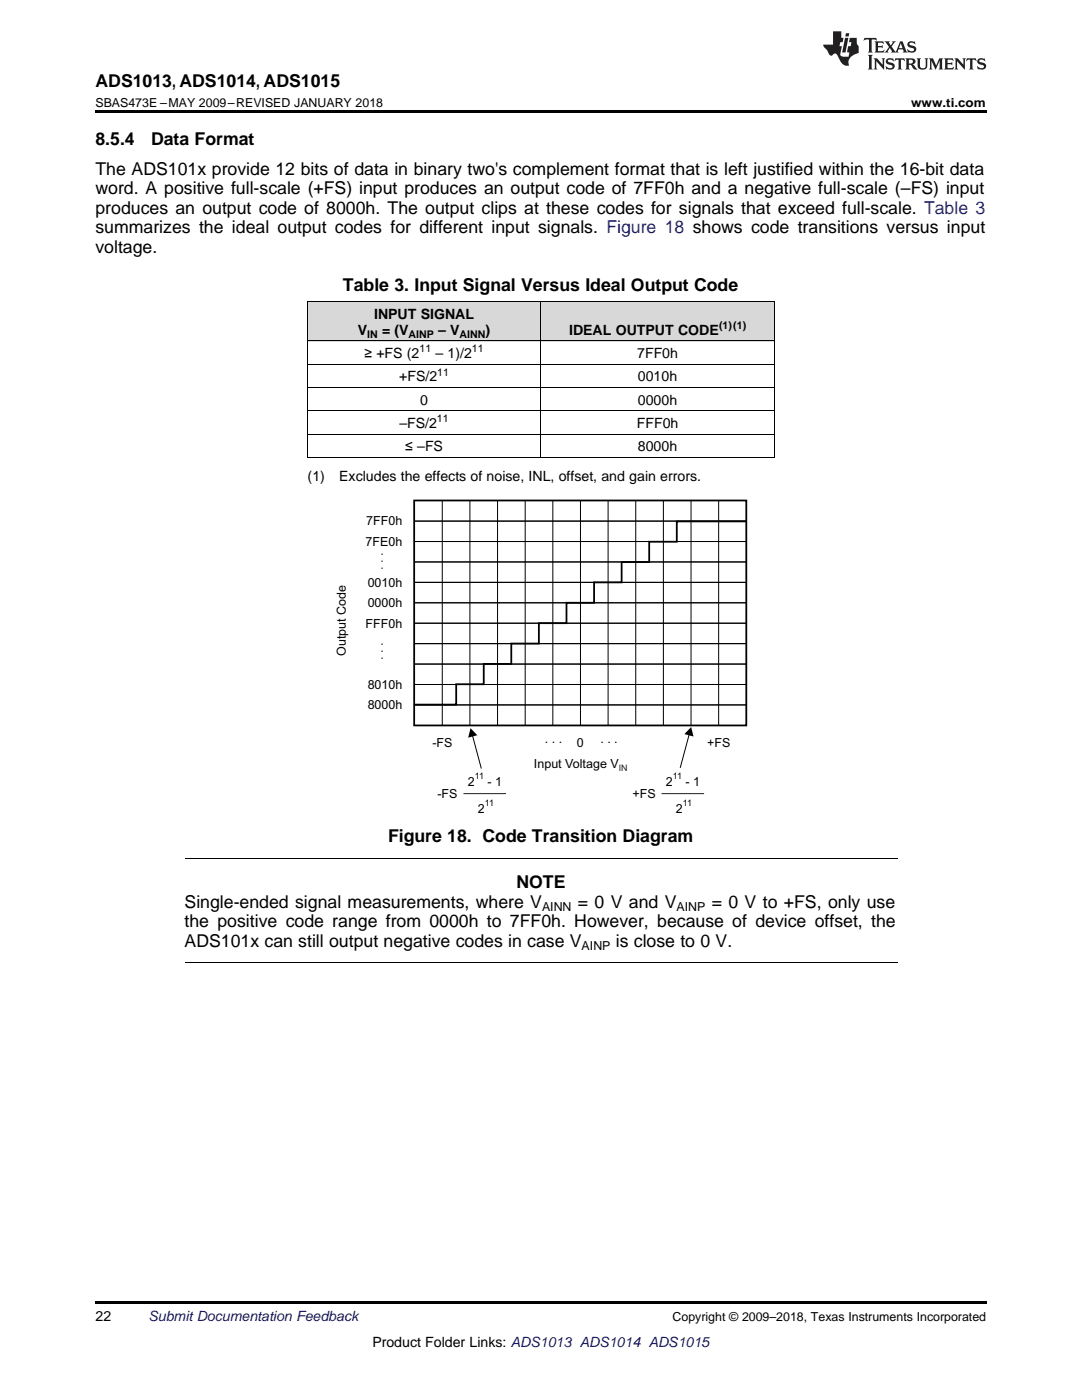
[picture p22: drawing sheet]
<svg xmlns="http://www.w3.org/2000/svg" width="216mm" height="279mm" viewBox="0 0 216 279" stroke-linecap="round" stroke-linejoin="round" font-family="sans-serif">
<defs><g id="words">
<g font-size="3.5">
<text x="19" y="17.3">ADS1013, ADS1014, ADS1015</text>
<text x="19" y="28.9">8.5.4</text>
<text x="30.1" y="28.9">Data Format</text>
<text x="19" y="34.9">The ADS101x provide 12 bits of data in binary two's complement format that is left justified within the 16-bit data</text>
<text x="19" y="38.8">word. A positive full-scale (+FS) input produces an output code of 7FF0h and a negative full-scale (–FS) input</text>
<text x="19" y="42.7">produces an output code of 8000h. The output clips at these codes for signals that exceed full-scale. Table 3</text>
<text x="19" y="46.5">summarizes the ideal output codes for different input signals. Figure 18 shows code transitions versus input</text>
<text x="19" y="50.4">voltage.</text>
<text x="68.4" y="58.1">Table 3. Input Signal Versus Ideal Output Code</text>
<text x="77.4" y="168.1">Figure 18. Code Transition Diagram</text>
<text x="103" y="177.3">NOTE</text>
<text x="36.8" y="181.2">Single-ended signal measurements, where V</text>
<text x="36.8" y="185">the positive code range from 0000h to 7FF0h. However, because of device offset, the</text>
<text x="115.3" y="181.2">= 0 V and V</text>
<text x="142" y="181.2">= 0 V to +FS, only use</text>
<text x="36.8" y="188.9">ADS101x can still output negative codes in case V</text>
<text x="122.9" y="188.9">is close to 0 V.</text>
</g>
<g font-size="2.8">
<text x="74.6" y="63.6">INPUT SIGNAL</text>
<text x="71.4" y="66.8">V</text>
<text x="72.7" y="71.5">≥ +FS (2</text>
<text x="76.2" y="66.8">= (V</text>
<text x="86.9" y="71.5">– 1)/2</text>
<text x="87.4" y="66.8">– V</text>
<text x="96.9" y="66.8">)</text>
<text x="113.6" y="66.8">IDEAL OUTPUT CODE</text>
<text x="127.1" y="71.5">7FF0h</text>
<text x="79.7" y="76.1">+FS/2</text>
<text x="127.3" y="76.1">0010h</text>
<text x="83.9" y="80.8">0</text>
<text x="127.3" y="80.8">0000h</text>
<text x="79.7" y="85.4">–FS/2</text>
<text x="127.1" y="85.4">FFF0h</text>
<text x="61.4" y="96">(1)</text>
<text x="67.7" y="96">Excludes the effects of noise, INL, offset, and gain errors.</text>
<text x="80.9" y="90.1">≤ –FS</text>
<text x="127.3" y="90.1">8000h</text>
<text x="19" y="263.6">22</text>
<text x="74.3" y="268.9">Product Folder Links: ADS1013 ADS1014 ADS1015</text>
</g>
<text font-size="2.8" fill="#0000c8" x="29.6" y="263.6">Submit Documentation Feedback</text>
<g font-size="2.5">
<text x="19" y="21.4">SBAS473E –MAY 2009–REVISED JANUARY 2018</text>
<text x="181.8" y="21.4">www.ti.com</text>
<text x="73.1" y="104.9">7FF0h</text>
<text x="73" y="108.9">7FE0h</text>
<text x="73.4" y="117.1">0010h</text>
<text x="73" y="125.3">FFF0h</text>
<text x="73.4" y="121.2">0000h</text>
<text x="69" y="130.9" transform="rotate(-90 69 130.9)">Output Code</text>
<text x="73.4" y="137.5">8010h</text>
<text x="73.4" y="141.6">8000h</text>
<text x="86.3" y="149.1">-FS</text>
<text x="108.7" y="148.2">. . .</text>
<text x="115.1" y="149.1">0</text>
<text x="119.8" y="148.2">. . .</text>
<text x="141.1" y="149.1">+FS</text>
<text x="106.6" y="153.2">Input Voltage V</text>
<text x="87.3" y="159.3">-FS</text>
<text x="93.3" y="156.9">2</text>
<text x="97.3" y="156.9">- 1</text>
<text x="126.2" y="159.3">+FS</text>
<text x="132.9" y="156.9">2</text>
<text x="136.8" y="156.9">- 1</text>
<text x="95.4" y="162.3">2</text>
<text x="134.9" y="162.3">2</text>
<text x="108.2" y="181.9">AINN</text>
<text x="135" y="181.9">AINP</text>
<text x="116.1" y="189.6">AINP</text>
<text x="134.2" y="263.6">Copyright © 2009–2018, Texas Instruments Incorporated</text>
</g>
<g font-size="2.5" fill="#231f20">
<text x="76.4" y="113.7" transform="rotate(-90 76.4 113.7)">. . .</text>
<text x="76.4" y="131.8" transform="rotate(-90 76.4 131.8)">. . .</text>
</g>
<g font-size="2.1">
<text x="143.5" y="65.7">(1)(1)</text>
<text x="73.3" y="67.4">IN</text>
<text x="81.5" y="67.4">AINP</text>
<text x="83.7" y="70.3">11</text>
<text x="91.7" y="67.4">AINN</text>
<text x="94.2" y="70.3">11</text>
<text x="87.2" y="75">11</text>
<text x="87.2" y="84.3">11</text>
</g>
<g font-size="1.8">
<text x="94.7" y="155.4">11</text>
<text x="134.3" y="155.4">11</text>
<text x="96.7" y="160.9">11</text>
<text x="136.3" y="160.9">11</text>
</g>
<text font-size="1.8" fill="#231f20" x="123.5" y="154">IN</text>
</g></defs>
<g fill="#d8d8d8">
<path d="M61.4 60.3h46.5v7.8h-46.5z"/>
<path d="M107.9 60.3h46.6v7.8h-46.6z"/>
</g>
<path d="M19 22h177.8v.5h-177.8zM61.4 91.3l.1 .1zM154.4 91.3l.1 .1zM19 259.7h177.8v.5h-177.8z" fill="#000"/>
<g fill="none" stroke="#000" stroke-width=".2">
<path d="M61.4 77.3h93.1M61.4 72.7h93.1M61.4 68h93.1M61.4 60.2h93.1M61.4 60.2v31.2M107.9 60.2v31.2M154.5 60.2v31.2M61.4 91.3h93.1M61.4 86.7h93.1M61.4 82h93.1M88.2 99.9v44.9M93.8 99.9v44.9"/>
<path d="M99.3 99.9v44.9M104.8 99.9v44.9M110.3 99.9v44.9M115.8 99.9v44.9M121.3 99.9v44.9M126.9 99.9v44.9M132.4 99.9v44.9M137.9 99.9v44.9M143.4 99.9v44.9M82.6 104h66.3M82.6 108.1h66.3M82.6 112.1h66.3"/>
<path d="M82.6 116.2h66.3M82.6 120.3h66.3M82.6 124.4h66.3M82.6 128.5h66.3M82.6 132.5h66.3M82.6 136.6h66.3M82.6 140.7h66.3M94.3 146.8l1.7 6.6M137.5 146.6l-1.8 6.6M36.8 171.3h142.3M36.8 192h142.3"/>
</g>
<path d="M92.5 158.4h8.5M132 158.4h8.5" fill="none" stroke="#231f20" stroke-width=".2"/>
<path d="M82.6 99.9h66.3v44.9h-66.3zM148.8 104.1h-13.8v4h-5.5v4.1h-5.5v4h-5.5v4.1h-5.5v4.1h-5.5v4h-5.5v4.1h-5.5v4.1h-5.5v4h-8.3" fill="none" stroke="#000" stroke-width=".36"/>
<path d="M93.9 145.3l1.3 1.4-1.8 .5zM137.9 145.1l.5 1.9-1.8-.5z" fill="#000"/>
<g fill="#231f20">
<path d="M172.5 7.6l-.1 .5 .4-.2h.6v.1v2.1l-.2 .4h.9l-.2-.4v-2.1l.1-.1h.5l.5 .2-.2-.5zM174.5 8.3l.2 .3v1.5l-.2 .4h1.8l.2-.6a1.04 1.04 0 0 1-1.3 .2v-.7h.6l.3 .2v-.6l-.3 .2h-.6v-.6l.8-.1 .4 .3-.2-.5zM176.5 8.3l.9 1.1-.9 1.1h.8l-.2-.2 .4-.7 .5 .7-.2 .2h1.5l-.2-.2 .2-.4h.9l.1 .4-.2 .2h1l-.3-.3-.7-1.9h-.5l-.9 2-.8-1 .9-1h-.8l.1 .3-.4 .5-.3-.6 .1-.2zM179.7 8.6l.4 1h-.7zM181.3 8.4a.63 .63 0 0 0-.2 .7 .63 .63 0 0 0 .6 .4l.6 .2 .1 .2a.75 .75 0 0 1-.7 .4 .75 .75 0 0 1-.6-.5l.1 .7 .1-.1a1.11 1.11 0 0 0 1.5-.6 1.13 1.13 0 0 0-1.2-.8l-.1-.4a1.04 1.04 0 0 1 1.2 .2l-.2-.5-.2 .1-.4-.2zM173.2 10.9l.2 .4v2.2l-.2 .4h1l-.3-.4v-2.2l.3-.4zM174.3 11.6l.3 .4v1.5l-.3 .4h.8l-.2-.4v-1.3l1.5 1.7v-1.9l.2-.4h-.7l.2 .4v.9l-1.1-1.3zM177 11.8a.62 .62 0 0 0-.2 .7 .62 .62 0 0 0 .6 .4l.6 .1 .1 .3a.76 .76 0 0 1-.7 .3 .76 .76 0 0 1-.7-.4l.2 .7 .1-.1a1.11 1.11 0 0 0 1.5-.6 1.13 1.13 0 0 0-1.2-.8l-.1-.4a1.04 1.04 0 0 1 1.2 .2l-.2-.6-.2 .1-.5-.1zM178.7 11.6l-.2 .6a.61 .61 0 0 1 .8-.3v1.6l-.2 .4h.9l-.2-.4v-1.6a.63 .63 0 0 1 .7 .3l-.1-.6zM180.6 11.6l.3 .4v1.5l-.3 .4h1l-.2-.2-.1-.8 .6 .2a.76 .76 0 0 0 1.2 .7l-1-1a.58 .58 0 0 0 .6-.5 .58 .58 0 0 0-.5-.6zM181.4 11.9h.1a.45 .45 0 0 1 .5 .1 .45 .45 0 0 1 .1 .5l-.8 .2zM182.9 11.6l.2 .2a2.17 2.17 0 0 0 .3 1.9 .99 .99 0 0 0 1.6-.6v-1.1l.2-.4h-.7l.2 .2a1.92 1.92 0 0 1-.2 1.8 .6 .6 0 0 1-.9-.5v-1.1l.2-.4zM185.4 11.6l.2 .4v1.5l-.2 .4h.7l-.2-.4v-1.4l.8 1.8 .8-1.8v1.4l-.2 .4h.9l-.2-.4v-1.5l.2-.4h-.8l-.6 1.5-.6-1.5zM188.4 11.6l.2 .4v1.5l-.2 .4h1.8l.1-.6a1.04 1.04 0 0 1-1.2 .1v-.6h.5l.4 .2v-.6l-.4 .2h-.5v-.7h.8l.3 .3-.1-.6zM190.5 11.6l.2 .4v1.5l-.2 .4h.7l-.2-.4v-1.3l1.5 1.7v-1.9l.2-.4h-.7l.2 .4v.9l-1.1-1.3zM192.9 11.6l-.1 .6a.61 .61 0 0 1 .7-.3l.1 1.6-.3 .4h1l-.3-.4 .1-1.6a.63 .63 0 0 1 .7 .3l-.1-.6zM195.2 11.8a.62 .62 0 0 0-.2 .7 .62 .62 0 0 0 .6 .4l.6 .1 .1 .3a.76 .76 0 0 1-.7 .3 .76 .76 0 0 1-.6-.4l.1 .7 .1-.1a1.11 1.11 0 0 0 1.6-.6 1.13 1.13 0 0 0-1.3-.8l-.1-.4a1.04 1.04 0 0 1 1.2 .2l-.1-.6-.2 .1-.5-.1z"/>
<path d="M166.2 6.3v2.6h-1.9v.4l.8 .9a.91 .91 0 0 0 1 .8 .56 .56 0 0 1 .5-.3 .56 .56 0 0 1 .5 .3l.4 .8a1.53 1.53 0 0 0 1.9 1.2 1.54 1.54 0 0 1 1-2.1l.9-.3v-1.4a1.52 1.52 0 0 1-.4-1.6h-1.3l-.2 .8h.5l-.2 .8h-.5l-.1 1v.2l.4 .1-.2 .8a1.93 1.93 0 0 1-1.6-.3l.3-1.8h-.5l.2-.8h.4l.2-.8h-.4v-1.3zM168.6 7.6l-.6 2.9h.7l.6-2.9zM168.8 6.6l-.1 .7h.6l.2-.7z"/>
</g>
<use href="#words"/>
</svg>
